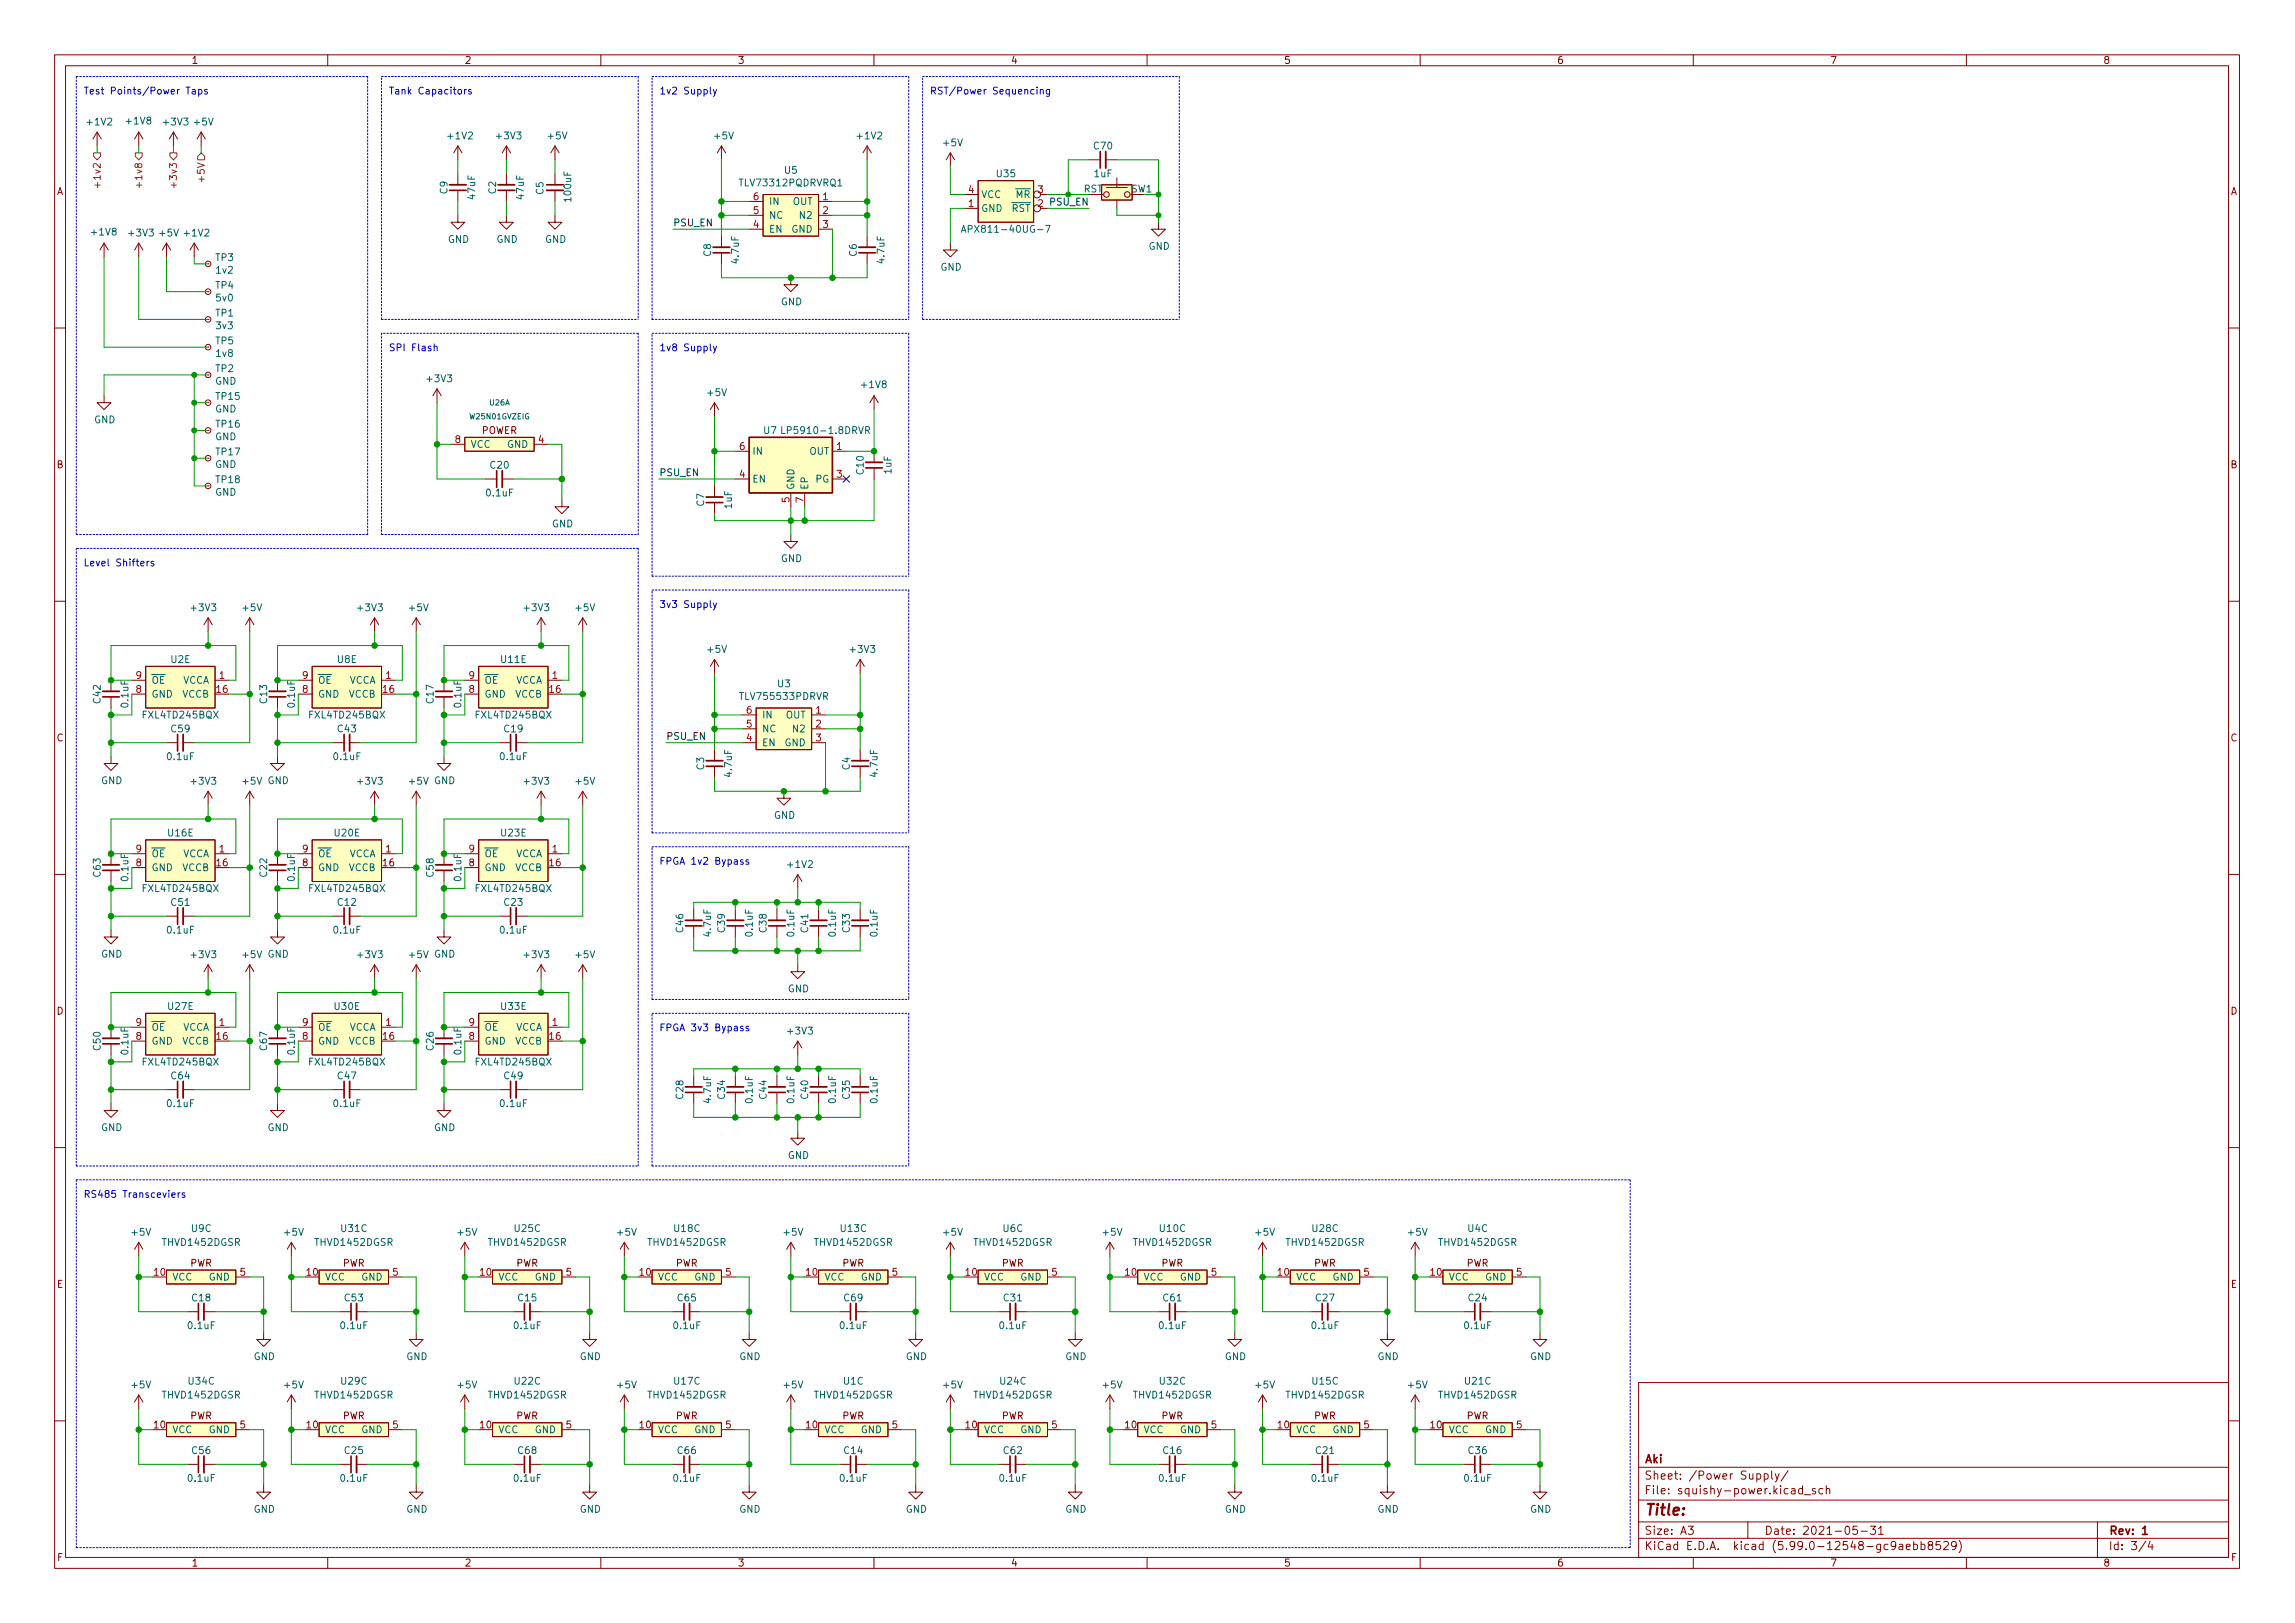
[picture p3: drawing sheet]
<svg xmlns="http://www.w3.org/2000/svg" width="420mm" height="297mm" viewBox="0 0 420 297" stroke-linecap="round" stroke-linejoin="round" font-family="sans-serif">
<defs><g id="words">
<text font-size="2.8" fill="#840000" x="301" y="277.3">Title:</text>
<g font-size="2.1" fill="#840000">
<text x="301" y="267.8">Aki</text>
<text x="301" y="273.5">File: squishy-power.kicad_sch</text>
<text x="301" y="270.8">Sheet: /Power Supply/</text>
<text x="301" y="280.9">Size: A3</text>
<text x="323" y="280.9">Date: 2021-05-31</text>
<text x="386" y="280.9">Rev: 1</text>
<text x="301" y="283.7">KiCad E.D.A. kicad (5.99.0-12548-gc9aebb8529)</text>
<text x="386" y="283.7">Id: 3/4</text>
</g>
<g font-size="1.8" fill="#840000">
<text x="35" y="11.7">1</text>
<text x="85" y="11.7">2</text>
<text x="135" y="11.7">3</text>
<text x="185" y="11.7">4</text>
<text x="235" y="11.7">5</text>
<text x="285" y="11.7">6</text>
<text x="335" y="11.7">7</text>
<text x="385" y="11.7">8</text>
<text x="10.3" y="35.7">A</text>
<text x="408.3" y="35.7">A</text>
<text x="88.1" y="79.4">POWER</text>
<text x="10.3" y="85.7">B</text>
<text x="408.3" y="85.7">B</text>
<text x="10.3" y="135.7">C</text>
<text x="408.3" y="135.7">C</text>
<text x="10.3" y="185.7">D</text>
<text x="408.3" y="185.7">D</text>
<text x="34.8" y="231.8">PWR</text>
<text x="62.7" y="231.8">PWR</text>
<text x="94.5" y="231.8">PWR</text>
<text x="123.7" y="231.8">PWR</text>
<text x="154.1" y="231.8">PWR</text>
<text x="183.4" y="231.8">PWR</text>
<text x="212.6" y="231.8">PWR</text>
<text x="240.5" y="231.8">PWR</text>
<text x="268.4" y="231.8">PWR</text>
<text x="10.4" y="235.7">E</text>
<text x="408.4" y="235.7">E</text>
<text x="34.8" y="259.8">PWR</text>
<text x="62.7" y="259.8">PWR</text>
<text x="94.5" y="259.8">PWR</text>
<text x="123.7" y="259.8">PWR</text>
<text x="154.1" y="259.8">PWR</text>
<text x="183.4" y="259.8">PWR</text>
<text x="212.6" y="259.8">PWR</text>
<text x="240.5" y="259.8">PWR</text>
<text x="268.4" y="259.8">PWR</text>
<text x="10.4" y="285.7">F</text>
<text x="35" y="286.7">1</text>
<text x="85" y="286.7">2</text>
<text x="135" y="286.7">3</text>
<text x="185" y="286.7">4</text>
<text x="235" y="286.7">5</text>
<text x="285" y="286.7">6</text>
<text x="335" y="286.7">7</text>
<text x="385" y="286.7">8</text>
<text x="408.4" y="285.7">F</text>
</g>
<g font-size="1.8" fill="#0000c2">
<text x="15.2" y="17.3">Test Points/Power Taps</text>
<text x="71.1" y="17.3">Tank Capacitors</text>
<text x="120.6" y="17.3">1v2 Supply</text>
<text x="170.2" y="17.3">RST/Power Sequencing</text>
<text x="71.1" y="64.3">SPI Flash</text>
<text x="120.6" y="64.3">1v8 Supply</text>
<text x="15.2" y="103.6">Level Shifters</text>
<text x="120.6" y="111.3">3v3 Supply</text>
<text x="120.6" y="158.2">FPGA 1v2 Bypass</text>
<text x="120.6" y="188.7">FPGA 3v3 Bypass</text>
<text x="15.2" y="219.2">RS485 Transceviers</text>
</g>
<g font-size="1.8" fill="#006464">
<text x="16.1" y="22.9">+1V2</text>
<text x="23.2" y="22.8">+1V8</text>
<text x="30" y="22.9">+3V3</text>
<text x="35.6" y="22.9">+5V</text>
<text x="82.1" y="25.5">+1V2</text>
<text x="91" y="25.5">+3V3</text>
<text x="100.4" y="25.5">+5V</text>
<text x="130.9" y="25.5">+5V</text>
<text x="157" y="25.5">+1V2</text>
<text x="172.8" y="26.8">+5V</text>
<text x="200.3" y="27.3">C70</text>
<text x="81.9" y="35.5" transform="rotate(-90 81.9 35.5)">C9</text>
<text x="90.8" y="35.5" transform="rotate(-90 90.8 35.5)">C2</text>
<text x="99.5" y="35.6" transform="rotate(-90 99.5 35.6)">C5</text>
<text x="135.7" y="34.1">TLV73312PQDRVRQ1</text>
<text x="143.6" y="31.8">U5</text>
<text x="182.5" y="32.4">U35</text>
<text x="198.4" y="35.2">RST</text>
<text x="200.4" y="32.4">1uF</text>
<text x="207.1" y="35.2">SW1</text>
<text x="87" y="36.4" transform="rotate(-90 87 36.4)">47uF</text>
<text x="95.9" y="36.4" transform="rotate(-90 95.9 36.4)">47uF</text>
<text x="104.6" y="36.8" transform="rotate(-90 104.6 36.8)">100uF</text>
<text x="140.7" y="40">NC</text>
<text x="140.7" y="37.5">IN</text>
<text x="145.1" y="37.5">OUT</text>
<text x="146.6" y="40">N2</text>
<text x="179.6" y="38.8">GND~{RST}</text>
<text x="179.6" y="36.2">VCC</text>
<text x="184.6" y="36.2">~{MR}</text>
<text x="16.9" y="43.1">+1V8</text>
<text x="23.7" y="43.3">+3V3</text>
<text x="29.3" y="43.3">+5V</text>
<text x="33.9" y="43.3">+1V2</text>
<text x="39.5" y="47.8">TP3</text>
<text x="82" y="44.4">GND</text>
<text x="90.9" y="44.4">GND</text>
<text x="99.8" y="44.4">GND</text>
<text x="130.2" y="46.9" transform="rotate(-90 130.2 46.9)">C8</text>
<text x="140.7" y="42.6">EN</text>
<text x="144.9" y="42.6">GND</text>
<text x="156.8" y="46.9" transform="rotate(-90 156.8 46.9)">C6</text>
<text x="177.5" y="42.6">APX811-40UG-7</text>
<text x="210.3" y="45.7">GND</text>
<text x="39.5" y="52.8">TP4</text>
<text x="39.6" y="50.1">1v2</text>
<text x="135.3" y="48.1" transform="rotate(-90 135.3 48.1)">4.7uF</text>
<text x="161.9" y="48.1" transform="rotate(-90 161.9 48.1)">4.7uF</text>
<text x="172.2" y="49.5">GND</text>
<text x="39.5" y="57.9">TP1</text>
<text x="39.6" y="55.2">5v0</text>
<text x="142.9" y="55.9">GND</text>
<text x="39.5" y="63">TP5</text>
<text x="39.6" y="65.3">1v8</text>
<text x="39.6" y="60.2">3v3</text>
<text x="39.4" y="70.4">GND</text>
<text x="39.5" y="68.1">TP2</text>
<text x="78.3" y="69.9">+3V3</text>
<text x="157.9" y="71">+1V8</text>
<text x="17.2" y="77.5">GND</text>
<text x="39.4" y="75.5">GND</text>
<text x="39.6" y="73.2">TP15</text>
<text x="129.6" y="72.5">+5V</text>
<text x="39.4" y="80.6">GND</text>
<text x="39.6" y="78.2">TP16</text>
<text x="39.6" y="83.3">TP17</text>
<text x="86.1" y="82">VCC</text>
<text x="92.8" y="82">GND</text>
<text x="137.7" y="83.2">IN</text>
<text x="139.8" y="79.4">U7</text>
<text x="144" y="79.4">LP5910-1.8DRVR</text>
<text x="148.2" y="83.2">OUT</text>
<text x="39.4" y="85.6">GND</text>
<text x="39.6" y="88.4">TP18</text>
<text x="89.8" y="85.8">C20</text>
<text x="137.7" y="88.3">EN</text>
<text x="145.4" y="89.7" transform="rotate(-90 145.4 89.7)">GND</text>
<text x="148" y="89.7" transform="rotate(-90 148 89.7)">EP</text>
<text x="149.3" y="88.3">PG</text>
<text x="158.1" y="86.7" transform="rotate(-90 158.1 86.7)">C10</text>
<text x="163.2" y="86.7" transform="rotate(-90 163.2 86.7)">1uF</text>
<text x="39.4" y="90.7">GND</text>
<text x="89.1" y="90.8">0.1uF</text>
<text x="128.9" y="92.6" transform="rotate(-90 128.9 92.6)">C7</text>
<text x="134" y="93" transform="rotate(-90 134 93)">1uF</text>
<text x="101" y="96.5">GND</text>
<text x="142.9" y="102.9">GND</text>
<text x="35.1" y="111.8">+3V3</text>
<text x="44.5" y="111.8">+5V</text>
<text x="65.6" y="111.8">+3V3</text>
<text x="75" y="111.8">+5V</text>
<text x="96.1" y="111.8">+3V3</text>
<text x="105.5" y="111.8">+5V</text>
<text x="129.6" y="119.5">+5V</text>
<text x="155.8" y="119.5">+3V3</text>
<text x="27.7" y="125.1">~{OE} VCCA</text>
<text x="31.3" y="121.3">U2E</text>
<text x="58.2" y="125.1">~{OE} VCCA</text>
<text x="61.8" y="121.3">U8E</text>
<text x="88.6" y="125.1">~{OE} VCCA</text>
<text x="91.8" y="121.3">U11E</text>
<text x="142.4" y="125.8">U3</text>
<text x="18.4" y="128.7" transform="rotate(-90 18.4 128.7)">C42</text>
<text x="23.5" y="129.3" transform="rotate(-90 23.5 129.3)">0.1uF</text>
<text x="26.3" y="131.5">FXL4TD245BQX</text>
<text x="27.7" y="127.7">GND</text>
<text x="33.3" y="127.7">VCCB</text>
<text x="48.9" y="128.7" transform="rotate(-90 48.9 128.7)">C13</text>
<text x="54" y="129.3" transform="rotate(-90 54 129.3)">0.1uF</text>
<text x="56.8" y="131.5">FXL4TD245BQX</text>
<text x="58.2" y="127.7">GND</text>
<text x="63.8" y="127.7">VCCB</text>
<text x="79.4" y="128.7" transform="rotate(-90 79.4 128.7)">C17</text>
<text x="84.5" y="129.3" transform="rotate(-90 84.5 129.3)">0.1uF</text>
<text x="87.2" y="131.5">FXL4TD245BQX</text>
<text x="88.6" y="127.7">GND</text>
<text x="94.3" y="127.7">VCCB</text>
<text x="135.8" y="128.1">TLV755533PDRVR</text>
<text x="139.4" y="131.5">IN</text>
<text x="143.8" y="131.5">OUT</text>
<text x="31.4" y="134">C59</text>
<text x="61.9" y="134">C43</text>
<text x="92.4" y="134">C19</text>
<text x="139.4" y="136.6">EN</text>
<text x="139.4" y="134">NC</text>
<text x="143.6" y="136.6">GND</text>
<text x="145.3" y="134">N2</text>
<text x="18.5" y="143.5">GND</text>
<text x="30.7" y="139.1">0.1uF</text>
<text x="35.1" y="143.6">+3V3</text>
<text x="44.5" y="143.6">+5V</text>
<text x="49" y="143.5">GND</text>
<text x="61.2" y="139.1">0.1uF</text>
<text x="65.6" y="143.6">+3V3</text>
<text x="75" y="143.6">+5V</text>
<text x="79.4" y="143.5">GND</text>
<text x="91.7" y="139.1">0.1uF</text>
<text x="96.1" y="143.6">+3V3</text>
<text x="105.5" y="143.6">+5V</text>
<text x="128.9" y="140.9" transform="rotate(-90 128.9 140.9)">C3</text>
<text x="134" y="142" transform="rotate(-90 134 142)">4.7uF</text>
<text x="155.6" y="140.9" transform="rotate(-90 155.6 140.9)">C4</text>
<text x="160.7" y="142" transform="rotate(-90 160.7 142)">4.7uF</text>
<text x="141.7" y="149.8">GND</text>
<text x="30.8" y="153.1">U16E</text>
<text x="61.3" y="153.1">U20E</text>
<text x="91.8" y="153.1">U23E</text>
<text x="18.4" y="160.4" transform="rotate(-90 18.4 160.4)">C63</text>
<text x="23.5" y="161.1" transform="rotate(-90 23.5 161.1)">0.1uF</text>
<text x="27.7" y="159.4">GND</text>
<text x="27.7" y="156.9">~{OE} VCCA</text>
<text x="33.3" y="159.4">VCCB</text>
<text x="48.9" y="160.4" transform="rotate(-90 48.9 160.4)">C22</text>
<text x="54" y="161.1" transform="rotate(-90 54 161.1)">0.1uF</text>
<text x="58.2" y="159.4">GND</text>
<text x="58.2" y="156.9">~{OE} VCCA</text>
<text x="63.8" y="159.4">VCCB</text>
<text x="79.4" y="160.4" transform="rotate(-90 79.4 160.4)">C58</text>
<text x="84.5" y="161.1" transform="rotate(-90 84.5 161.1)">0.1uF</text>
<text x="88.6" y="159.4">GND</text>
<text x="88.6" y="156.9">~{OE} VCCA</text>
<text x="94.3" y="159.4">VCCB</text>
<text x="144.3" y="158.8">+1V2</text>
<text x="26.3" y="163.2">FXL4TD245BQX</text>
<text x="31.4" y="165.8">C51</text>
<text x="56.8" y="163.2">FXL4TD245BQX</text>
<text x="61.9" y="165.8">C12</text>
<text x="87.2" y="163.2">FXL4TD245BQX</text>
<text x="92.4" y="165.8">C23</text>
<text x="30.7" y="170.9">0.1uF</text>
<text x="61.2" y="170.9">0.1uF</text>
<text x="91.7" y="170.9">0.1uF</text>
<text x="125.1" y="170.6" transform="rotate(-90 125.1 170.6)">C46</text>
<text x="130.2" y="171.3" transform="rotate(-90 130.2 171.3)">4.7uF</text>
<text x="132.7" y="170.6" transform="rotate(-90 132.7 170.6)">C39</text>
<text x="137.8" y="171.3" transform="rotate(-90 137.8 171.3)">0.1uF</text>
<text x="140.3" y="170.6" transform="rotate(-90 140.3 170.6)">C38</text>
<text x="145.4" y="171.3" transform="rotate(-90 145.4 171.3)">0.1uF</text>
<text x="148" y="170.6" transform="rotate(-90 148 170.6)">C41</text>
<text x="153" y="171.3" transform="rotate(-90 153 171.3)">0.1uF</text>
<text x="155.6" y="170.6" transform="rotate(-90 155.6 170.6)">C33</text>
<text x="160.7" y="171.3" transform="rotate(-90 160.7 171.3)">0.1uF</text>
<text x="18.5" y="175.2">GND</text>
<text x="35.1" y="175.3">+3V3</text>
<text x="44.5" y="175.3">+5V</text>
<text x="49" y="175.2">GND</text>
<text x="65.6" y="175.3">+3V3</text>
<text x="75" y="175.3">+5V</text>
<text x="79.4" y="175.2">GND</text>
<text x="96.1" y="175.3">+3V3</text>
<text x="105.5" y="175.3">+5V</text>
<text x="30.8" y="184.8">U27E</text>
<text x="61.3" y="184.8">U30E</text>
<text x="91.8" y="184.8">U33E</text>
<text x="144.2" y="181.6">GND</text>
<text x="27.7" y="191.2">GND</text>
<text x="27.7" y="188.6">~{OE} VCCA</text>
<text x="33.3" y="191.2">VCCB</text>
<text x="58.2" y="191.2">GND</text>
<text x="58.2" y="188.6">~{OE} VCCA</text>
<text x="63.8" y="191.2">VCCB</text>
<text x="88.6" y="191.2">GND</text>
<text x="88.6" y="188.6">~{OE} VCCA</text>
<text x="94.3" y="191.2">VCCB</text>
<text x="144.3" y="189.3">+3V3</text>
<text x="18.4" y="192.2" transform="rotate(-90 18.4 192.2)">C50</text>
<text x="23.5" y="192.8" transform="rotate(-90 23.5 192.8)">0.1uF</text>
<text x="26.3" y="195">FXL4TD245BQX</text>
<text x="31.4" y="197.5">C64</text>
<text x="48.9" y="192.2" transform="rotate(-90 48.9 192.2)">C67</text>
<text x="54" y="192.8" transform="rotate(-90 54 192.8)">0.1uF</text>
<text x="56.8" y="195">FXL4TD245BQX</text>
<text x="61.9" y="197.5">C47</text>
<text x="79.4" y="192.2" transform="rotate(-90 79.4 192.2)">C26</text>
<text x="84.5" y="192.8" transform="rotate(-90 84.5 192.8)">0.1uF</text>
<text x="87.2" y="195">FXL4TD245BQX</text>
<text x="92.4" y="197.5">C49</text>
<text x="30.7" y="202.6">0.1uF</text>
<text x="61.2" y="202.6">0.1uF</text>
<text x="91.7" y="202.6">0.1uF</text>
<text x="125.1" y="201" transform="rotate(-90 125.1 201)">C28</text>
<text x="130.2" y="201.7" transform="rotate(-90 130.2 201.7)">4.7uF</text>
<text x="132.7" y="201" transform="rotate(-90 132.7 201)">C34</text>
<text x="137.8" y="201.7" transform="rotate(-90 137.8 201.7)">0.1uF</text>
<text x="140.3" y="201" transform="rotate(-90 140.3 201)">C44</text>
<text x="145.4" y="201.7" transform="rotate(-90 145.4 201.7)">0.1uF</text>
<text x="148" y="201" transform="rotate(-90 148 201)">C40</text>
<text x="153" y="201.7" transform="rotate(-90 153 201.7)">0.1uF</text>
<text x="155.6" y="201" transform="rotate(-90 155.6 201)">C35</text>
<text x="160.7" y="201.7" transform="rotate(-90 160.7 201.7)">0.1uF</text>
<text x="18.5" y="207">GND</text>
<text x="49" y="207">GND</text>
<text x="79.4" y="207">GND</text>
<text x="144.2" y="212.1">GND</text>
<text x="24.2" y="226.1">+5V</text>
<text x="35.1" y="225.5">U9C</text>
<text x="52.1" y="226.1">+5V</text>
<text x="62.5" y="225.5">U31C</text>
<text x="83.9" y="226.1">+5V</text>
<text x="94.3" y="225.5">U25C</text>
<text x="113.1" y="226.1">+5V</text>
<text x="123.5" y="225.5">U18C</text>
<text x="143.6" y="226.1">+5V</text>
<text x="153.9" y="225.5">U13C</text>
<text x="172.8" y="226.1">+5V</text>
<text x="183.7" y="225.5">U6C</text>
<text x="202" y="226.1">+5V</text>
<text x="212.4" y="225.5">U10C</text>
<text x="229.9" y="226.1">+5V</text>
<text x="240.3" y="225.5">U28C</text>
<text x="257.9" y="226.1">+5V</text>
<text x="268.7" y="225.5">U4C</text>
<text x="29.9" y="228">THVD1452DGSR</text>
<text x="57.8" y="228">THVD1452DGSR</text>
<text x="89.6" y="228">THVD1452DGSR</text>
<text x="118.8" y="228">THVD1452DGSR</text>
<text x="149.3" y="228">THVD1452DGSR</text>
<text x="178.5" y="228">THVD1452DGSR</text>
<text x="207.7" y="228">THVD1452DGSR</text>
<text x="235.6" y="228">THVD1452DGSR</text>
<text x="263.6" y="228">THVD1452DGSR</text>
<text x="31.5" y="234.4">VCC</text>
<text x="35.2" y="238.2">C18</text>
<text x="38.2" y="234.4">GND</text>
<text x="59.4" y="234.4">VCC</text>
<text x="63.1" y="238.2">C53</text>
<text x="66.2" y="234.4">GND</text>
<text x="91.2" y="234.4">VCC</text>
<text x="94.9" y="238.2">C15</text>
<text x="97.9" y="234.4">GND</text>
<text x="120.4" y="234.4">VCC</text>
<text x="124.1" y="238.2">C65</text>
<text x="127.1" y="234.4">GND</text>
<text x="150.9" y="234.4">VCC</text>
<text x="154.6" y="238.2">C69</text>
<text x="157.6" y="234.4">GND</text>
<text x="180.1" y="234.4">VCC</text>
<text x="183.8" y="238.2">C31</text>
<text x="186.8" y="234.4">GND</text>
<text x="209.3" y="234.4">VCC</text>
<text x="213" y="238.2">C61</text>
<text x="216" y="234.4">GND</text>
<text x="237.2" y="234.4">VCC</text>
<text x="240.9" y="238.2">C27</text>
<text x="244" y="234.4">GND</text>
<text x="265.2" y="234.4">VCC</text>
<text x="268.9" y="238.2">C24</text>
<text x="271.9" y="234.4">GND</text>
<text x="34.5" y="243.2">0.1uF</text>
<text x="62.5" y="243.2">0.1uF</text>
<text x="94.2" y="243.2">0.1uF</text>
<text x="123.4" y="243.2">0.1uF</text>
<text x="153.9" y="243.2">0.1uF</text>
<text x="183.1" y="243.2">0.1uF</text>
<text x="212.3" y="243.2">0.1uF</text>
<text x="240.3" y="243.2">0.1uF</text>
<text x="268.2" y="243.2">0.1uF</text>
<text x="46.4" y="248.9">GND</text>
<text x="74.4" y="248.9">GND</text>
<text x="106.1" y="248.9">GND</text>
<text x="135.3" y="248.9">GND</text>
<text x="165.8" y="248.9">GND</text>
<text x="195" y="248.9">GND</text>
<text x="224.2" y="248.9">GND</text>
<text x="252.2" y="248.9">GND</text>
<text x="280.1" y="248.9">GND</text>
<text x="24.2" y="254.1">+5V</text>
<text x="29.9" y="255.9">THVD1452DGSR</text>
<text x="34.6" y="253.4">U34C</text>
<text x="52.1" y="254.1">+5V</text>
<text x="57.8" y="255.9">THVD1452DGSR</text>
<text x="62.5" y="253.4">U29C</text>
<text x="83.9" y="254.1">+5V</text>
<text x="89.6" y="255.9">THVD1452DGSR</text>
<text x="94.3" y="253.4">U22C</text>
<text x="113.1" y="254.1">+5V</text>
<text x="118.8" y="255.9">THVD1452DGSR</text>
<text x="123.5" y="253.4">U17C</text>
<text x="143.6" y="254.1">+5V</text>
<text x="149.3" y="255.9">THVD1452DGSR</text>
<text x="154.4" y="253.4">U1C</text>
<text x="172.8" y="254.1">+5V</text>
<text x="178.5" y="255.9">THVD1452DGSR</text>
<text x="183.2" y="253.4">U24C</text>
<text x="202" y="254.1">+5V</text>
<text x="207.7" y="255.9">THVD1452DGSR</text>
<text x="212.4" y="253.4">U32C</text>
<text x="229.9" y="254.1">+5V</text>
<text x="235.6" y="255.9">THVD1452DGSR</text>
<text x="240.3" y="253.4">U15C</text>
<text x="257.9" y="254.1">+5V</text>
<text x="263.6" y="255.9">THVD1452DGSR</text>
<text x="268.2" y="253.4">U21C</text>
<text x="31.5" y="262.3">VCC</text>
<text x="38.2" y="262.3">GND</text>
<text x="59.4" y="262.3">VCC</text>
<text x="66.2" y="262.3">GND</text>
<text x="91.2" y="262.3">VCC</text>
<text x="97.9" y="262.3">GND</text>
<text x="120.4" y="262.3">VCC</text>
<text x="127.1" y="262.3">GND</text>
<text x="150.9" y="262.3">VCC</text>
<text x="157.6" y="262.3">GND</text>
<text x="180.1" y="262.3">VCC</text>
<text x="186.8" y="262.3">GND</text>
<text x="209.3" y="262.3">VCC</text>
<text x="216" y="262.3">GND</text>
<text x="237.2" y="262.3">VCC</text>
<text x="244" y="262.3">GND</text>
<text x="265.2" y="262.3">VCC</text>
<text x="271.9" y="262.3">GND</text>
<text x="35.2" y="266.1">C56</text>
<text x="63.1" y="266.1">C25</text>
<text x="94.9" y="266.1">C68</text>
<text x="124.1" y="266.1">C66</text>
<text x="154.6" y="266.1">C14</text>
<text x="183.8" y="266.1">C62</text>
<text x="213" y="266.1">C16</text>
<text x="240.9" y="266.1">C21</text>
<text x="268.9" y="266.1">C36</text>
<text x="34.5" y="271.2">0.1uF</text>
<text x="62.5" y="271.2">0.1uF</text>
<text x="94.2" y="271.2">0.1uF</text>
<text x="123.4" y="271.2">0.1uF</text>
<text x="153.9" y="271.2">0.1uF</text>
<text x="183.1" y="271.2">0.1uF</text>
<text x="212.3" y="271.2">0.1uF</text>
<text x="240.3" y="271.2">0.1uF</text>
<text x="268.2" y="271.2">0.1uF</text>
<text x="46.4" y="276.8">GND</text>
<text x="74.4" y="276.8">GND</text>
<text x="106.1" y="276.8">GND</text>
<text x="135.3" y="276.8">GND</text>
<text x="165.8" y="276.8">GND</text>
<text x="195" y="276.8">GND</text>
<text x="224.2" y="276.8">GND</text>
<text x="252.2" y="276.8">GND</text>
<text x="280.1" y="276.8">GND</text>
</g>
<g font-size="1.8" fill="#725600">
<text x="18.4" y="33.6" transform="rotate(-90 18.4 33.6)">+1v2</text>
<text x="26" y="33.6" transform="rotate(-90 26 33.6)">+1v8</text>
<text x="32.4" y="33.6" transform="rotate(-90 32.4 33.6)">+3v3</text>
<text x="37.5" y="32.8" transform="rotate(-90 37.5 32.8)">+5V</text>
</g>
<g font-size="1.8" fill="#a90000">
<text x="177.3" y="35.3">4</text>
<text x="190" y="35.3">3</text>
<text x="137.9" y="41.7">4</text>
<text x="137.9" y="39.2">5</text>
<text x="137.9" y="36.6">6</text>
<text x="150.6" y="36.6">1</text>
<text x="150.6" y="39.2">2</text>
<text x="150.6" y="41.7">3</text>
<text x="177.3" y="37.9">1</text>
<text x="190" y="37.9">2</text>
<text x="83.3" y="81.1">8</text>
<text x="98.6" y="81.1">4</text>
<text x="135.4" y="82.3">6</text>
<text x="153.2" y="82.3">1</text>
<text x="135.4" y="87.4">4</text>
<text x="153.2" y="87.4">3</text>
<text x="144.5" y="92" transform="rotate(-90 144.5 92)">5</text>
<text x="147.1" y="92" transform="rotate(-90 147.1 92)">7</text>
<text x="24.9" y="124.2">9</text>
<text x="40.1" y="124.2">1</text>
<text x="55.4" y="124.2">9</text>
<text x="70.6" y="124.2">1</text>
<text x="85.9" y="124.2">9</text>
<text x="101.1" y="124.2">1</text>
<text x="24.9" y="126.8">8</text>
<text x="39.7" y="126.8">16</text>
<text x="55.4" y="126.8">8</text>
<text x="70.1" y="126.8">16</text>
<text x="85.9" y="126.8">8</text>
<text x="100.6" y="126.8">16</text>
<text x="136.7" y="130.6">6</text>
<text x="149.4" y="130.6">1</text>
<text x="136.7" y="135.7">4</text>
<text x="136.7" y="133.1">5</text>
<text x="149.4" y="133.1">2</text>
<text x="149.4" y="135.7">3</text>
<text x="24.9" y="156">9</text>
<text x="40.1" y="156">1</text>
<text x="55.4" y="156">9</text>
<text x="70.6" y="156">1</text>
<text x="85.9" y="156">9</text>
<text x="101.1" y="156">1</text>
<text x="24.9" y="158.5">8</text>
<text x="39.7" y="158.5">16</text>
<text x="55.4" y="158.5">8</text>
<text x="70.1" y="158.5">16</text>
<text x="85.9" y="158.5">8</text>
<text x="100.6" y="158.5">16</text>
<text x="24.9" y="190.3">8</text>
<text x="24.9" y="187.7">9</text>
<text x="39.7" y="190.3">16</text>
<text x="40.1" y="187.7">1</text>
<text x="55.4" y="190.3">8</text>
<text x="55.4" y="187.7">9</text>
<text x="70.1" y="190.3">16</text>
<text x="70.6" y="187.7">1</text>
<text x="85.9" y="190.3">8</text>
<text x="85.9" y="187.7">9</text>
<text x="100.6" y="190.3">16</text>
<text x="101.1" y="187.7">1</text>
<text x="28.2" y="233.5">10</text>
<text x="44" y="233.5">5</text>
<text x="56.2" y="233.5">10</text>
<text x="71.9" y="233.5">5</text>
<text x="87.9" y="233.5">10</text>
<text x="103.6" y="233.5">5</text>
<text x="117.1" y="233.5">10</text>
<text x="132.9" y="233.5">5</text>
<text x="147.6" y="233.5">10</text>
<text x="163.3" y="233.5">5</text>
<text x="176.8" y="233.5">10</text>
<text x="192.5" y="233.5">5</text>
<text x="206" y="233.5">10</text>
<text x="221.8" y="233.5">5</text>
<text x="234" y="233.5">10</text>
<text x="249.7" y="233.5">5</text>
<text x="261.9" y="233.5">10</text>
<text x="277.6" y="233.5">5</text>
<text x="28.2" y="261.4">10</text>
<text x="44" y="261.4">5</text>
<text x="56.2" y="261.4">10</text>
<text x="71.9" y="261.4">5</text>
<text x="87.9" y="261.4">10</text>
<text x="103.6" y="261.4">5</text>
<text x="117.1" y="261.4">10</text>
<text x="132.9" y="261.4">5</text>
<text x="147.6" y="261.4">10</text>
<text x="163.3" y="261.4">5</text>
<text x="176.8" y="261.4">10</text>
<text x="192.5" y="261.4">5</text>
<text x="206" y="261.4">10</text>
<text x="221.8" y="261.4">5</text>
<text x="234" y="261.4">10</text>
<text x="249.7" y="261.4">5</text>
<text x="261.9" y="261.4">10</text>
<text x="277.6" y="261.4">5</text>
</g>
<g font-size="1.8" fill="#0f0f0f">
<text x="123.2" y="41.4">PSU_EN</text>
<text x="192.3" y="37.6">PSU_EN</text>
<text x="120.6" y="87.1">PSU_EN</text>
<text x="121.9" y="135.4">PSU_EN</text>
</g>
<g font-size="1.4" fill="#006464">
<text x="86.1" y="76.7">W25N01GVZEIG</text>
<text x="89.7" y="74.2">U26A</text>
</g>
</g></defs>
<g fill="none" stroke="#840000" stroke-width=".18">
<path d="M10 10h400v277h-400zM12 12h396v273h-396zM60 10v2M110 10v2M160 10v2M210 10v2M260 10v2M310 10v2M360 10v2M17.8 24.2l-.8 1.2M17.8 24.2v2.5M17.8 24.2l.7 1.2"/>
<path d="M25.4 24.2v2.5M25.4 24.2l-.8 1.2M25.4 24.2l.8 1.2M31.7 24.2l-.7 1.2M31.7 24.2v2.5M31.7 24.2l.8 1.2M36.8 24.2l-.7 1.2M36.8 24.2v2.5M36.8 24.2l.8 1.2M83.8 39.4v1.3h1.3l-1.3 1.2-1.3-1.2h1.3M83.8 26.7v2.5M83.8 31.8v2"/>
<path d="M83.8 34.8v2.1M83.8 26.7l-.7 1.3M83.8 26.7l.8 1.3M92.7 39.4v1.3h1.3l-1.3 1.2-1.3-1.2h1.3M92.7 26.7l-.8 1.3M92.7 26.7v2.5M92.7 31.8v2M92.7 34.8v2.1M92.7 26.7l.8 1.3M101.6 39.4v1.3h1.3l-1.3 1.2-1.3-1.2h1.3M101.6 26.7v2.5M101.6 31.8v2"/>
<path d="M101.6 34.8v2.1M101.6 26.7l-.8 1.3M101.6 26.7l.8 1.3M132.1 26.7l-.8 1.3M132.1 26.7v2.5M132.1 26.7l.7 1.3M137.2 36.9h2.5M137.2 39.4h2.5M139.7 35.6h10.2v7.6h-10.2zM149.9 36.9h2.5M149.9 39.4h2.5M158.7 26.7v2.5"/>
<path d="M158.7 26.7l-.7 1.3M158.7 26.7l.8 1.3M174 28v2.5M174 28l-.8 1.2M174 28l.8 1.2M176.5 38.1h2.6M176.5 35.6h2.6M179.1 33.1h10.1v7.6h-10.1zM190.5 38.1h1.3M190.5 35.6h1.3M199.4 29.2h2M201.7 33.8h5.6v2.8h-5.6z"/>
<path d="M202.4 29.2h2.1M202.6 34.3h3.8M204.5 32.5v1.8M204.5 36.6v1.5M19 44.5l-.7 1.3M19 44.5v2.5M19 44.5l.8 1.3M25.4 44.5l-.8 1.3M25.4 44.5v2.5M25.4 44.5l.8 1.3M30.5 44.5l-.8 1.3M30.5 44.5v2.5"/>
<path d="M30.5 44.5l.7 1.3M35.6 44.5l-.8 1.3M35.6 44.5v2.5M35.6 44.5l.7 1.3M38.1 53.4h.1M38.1 58.5h.1M38.1 48.3h.1M132.1 43.2v2M132.1 46.3v2M137.2 41.9h2.5M144.8 50.8v1.3h1.2l-1.2 1.3-1.3-1.3h1.3M149.9 41.9h2.5"/>
<path d="M158.7 43.2v2M158.7 46.3v2M174 44.5v1.3h1.3l-1.3 1.2-1.3-1.2h1.3M212.1 40.7v1.2h1.3l-1.3 1.3-1.3-1.3h1.3M10 60h2M19 72.4v1.3h1.3l-1.3 1.3-1.2-1.3h1.2M38.1 63.5h.1M38.1 78.8h.1M38.1 73.7h.1M38.1 68.6h.1M80 71.2l-.8 1.2M80 71.2v2.5"/>
<path d="M80 71.2l.8 1.2M130.8 73.7v2.5M130.8 73.7l-.8 1.3M130.8 73.7l.8 1.3M160 72.4v2.6M160 72.4l-.7 1.3M160 72.4l.8 1.3M408 60h2M38.1 88.9h.1M38.1 83.9h.1M82.5 81.3h2.6M85.1 80h12.7v2.6h-12.7z"/>
<path d="M88.9 87.7h2M91.9 87.7h2.1M97.8 81.3h2.5M102.9 91.5v1.2h1.2l-1.2 1.3-1.3-1.3h1.3M130.8 88.9v2.1M130.8 92v2M134.6 87.7h2.6M134.6 82.6h2.6M144.8 97.8v1.3h1.2l-1.2 1.3-1.3-1.3h1.3M144.8 90.2v2.5M147.3 90.2v2.5M152.4 87.7h2.5"/>
<path d="M152.4 82.6h2.5M160 82.6v2M160 85.6v2.1M10 110h2M38.1 113.1v2.5M38.1 113.1l-.8 1.2M38.1 113.1l.8 1.2M45.7 113.1v2.5M45.7 113.1l-.7 1.2M45.7 113.1l.8 1.2M68.6 113.1v2.5M68.6 113.1l-.8 1.2"/>
<path d="M68.6 113.1l.7 1.2M76.2 113.1v2.5M76.2 113.1l-.8 1.2M76.2 113.1l.8 1.2M99.1 113.1l-.8 1.2M99.1 113.1v2.5M99.1 113.1l.7 1.2M106.7 113.1l-.8 1.2M106.7 113.1v2.5M106.7 113.1l.7 1.2M408 110h2M20.3 138.5v1.2h1.3l-1.3 1.3-1.3-1.3h1.3"/>
<path d="M20.3 124.5v2M20.3 127.5v2.1M24.1 124.5h2.6M24.1 127h2.6M26.7 122h12.7v7.6h-12.7zM30.5 135.9h2M33.5 135.9h2.1M39.4 124.5h2.5M50.8 138.5v1.2h1.3l-1.3 1.3-1.3-1.3h1.3M50.8 124.5v2M50.8 127.5v2.1M54.6 124.5h2.5"/>
<path d="M54.6 127h2.5M57.1 122h12.7v7.6h-12.7zM61 135.9h2M64 135.9h2M69.8 124.5h2.6M81.3 138.5v1.2h1.2l-1.2 1.3-1.3-1.3h1.3M81.3 124.5v2M81.3 127.5v2.1M85.1 124.5h2.5M85.1 127h2.5M87.6 122h12.7v7.6h-12.7zM91.4 135.9h2.1"/>
<path d="M94.5 135.9h2M100.3 124.5h2.6M130.8 120.7v2.5M130.8 137.2v2M130.8 120.7l-.8 1.3M130.8 120.7l.8 1.3M135.9 135.9h2.5M135.9 130.8h2.5M135.9 133.4h2.5M138.4 129.6h10.2v7.6h-10.2zM148.6 135.9h2.5M148.6 130.8h2.5"/>
<path d="M148.6 133.4h2.5M157.5 120.7v2.5M157.5 137.2v2M157.5 120.7l-.8 1.3M157.5 120.7l.7 1.3M20.3 156.2v2.1M20.3 159.3v2M24.1 156.2h2.6M24.1 158.8h2.6M26.7 153.7h12.7v7.6h-12.7zM38.1 144.8l-.8 1.3M38.1 144.8v2.6"/>
<path d="M38.1 144.8l.8 1.3M39.4 156.2h2.5M45.7 144.8l-.7 1.3M45.7 144.8v2.6M45.7 144.8l.8 1.3M50.8 156.2v2.1M50.8 159.3v2M54.6 156.2h2.5M54.6 158.8h2.5M57.1 153.7h12.7v7.6h-12.7zM68.6 144.8l-.8 1.3M68.6 144.8v2.6"/>
<path d="M68.6 144.8l.7 1.3M69.8 156.2h2.6M76.2 144.8l-.8 1.3M76.2 144.8v2.6M76.2 144.8l.8 1.3M81.3 156.2v2.1M81.3 159.3v2M85.1 156.2h2.5M85.1 158.8h2.5M87.6 153.7h12.7v7.6h-12.7zM99.1 144.8v2.6M99.1 144.8l-.8 1.3"/>
<path d="M99.1 144.8l.7 1.3M100.3 156.2h2.6M106.7 144.8v2.6M106.7 144.8l-.8 1.3M106.7 144.8l.7 1.3M130.8 140.2v2.1M143.5 144.8v1.3h1.3l-1.3 1.3-1.3-1.3h1.3M157.5 140.2v2.1M10 160h2M20.3 170.2v1.3h1.3l-1.3 1.3-1.3-1.3h1.3M30.5 167.7h2M33.5 167.7h2.1"/>
<path d="M38.1 176.6v2.5M38.1 176.6l-.8 1.2M38.1 176.6l.8 1.2M45.7 176.6v2.5M45.7 176.6l-.7 1.2M45.7 176.6l.8 1.2M50.8 170.2v1.3h1.3l-1.3 1.3-1.3-1.3h1.3M61 167.7h2M64 167.7h2M68.6 176.6v2.5M68.6 176.6l-.8 1.2M68.6 176.6l.7 1.2"/>
<path d="M76.2 176.6v2.5M76.2 176.6l-.8 1.2M76.2 176.6l.8 1.2M81.3 170.2v1.3h1.2l-1.2 1.3-1.3-1.3h1.3M91.4 167.7h2.1M94.5 167.7h2M99.1 176.6v2.5M99.1 176.6l-.8 1.2M99.1 176.6l.7 1.2M106.7 176.6v2.5M106.7 176.6l-.8 1.2M106.7 176.6l.7 1.2"/>
<path d="M127 166.4v2M127 169.5v2M134.6 166.4v2M134.6 169.5v2M142.2 166.4v2M142.2 169.5v2M146 176.6v1.2h1.3l-1.3 1.3-1.2-1.3h1.2M146 160.1l-.7 1.2M146 160.1v2.5M146 160.1l.8 1.2M149.9 166.4v2M149.9 169.5v2"/>
<path d="M157.5 166.4v2M157.5 169.5v2M408 160h2M20.3 188v2M20.3 191v2.1M24.1 188h2.6M24.1 190.5h2.6M26.7 185.5h12.7v7.6h-12.7zM30.5 199.4h2M33.5 199.4h2.1M39.4 188h2.5M50.8 188v2"/>
<path d="M50.8 191v2.1M54.6 188h2.5M54.6 190.5h2.5M57.1 185.5h12.7v7.6h-12.7zM61 199.4h2M64 199.4h2M69.8 188h2.6M81.3 188v2M81.3 191v2.1M85.1 188h2.5M85.1 190.5h2.5M87.6 185.5h12.7v7.6h-12.7z"/>
<path d="M91.4 199.4h2.1M94.5 199.4h2M100.3 188h2.6M127 196.9v2M127 199.9v2.1M134.6 196.9v2M134.6 199.9v2.1M142.2 196.9v2M142.2 199.9v2.1M146 190.5v2.6M146 190.5l-.7 1.3M146 190.5l.8 1.3"/>
<path d="M149.9 196.9v2M149.9 199.9v2.1M157.5 196.9v2M157.5 199.9v2.1M10 210h2M20.3 202v1.2h1.3l-1.3 1.3-1.3-1.3h1.3M50.8 202v1.2h1.3l-1.3 1.3-1.3-1.3h1.3M81.3 202v1.2h1.2l-1.2 1.3-1.3-1.3h1.3M146 207v1.3h1.3l-1.3 1.3-1.2-1.3h1.2M408 210h2M25.4 227.4v2.5M25.4 227.4l-.8 1.2"/>
<path d="M25.4 227.4l.8 1.2M30.5 232.4h12.7v2.6h-12.7zM43.2 233.7h2.5M53.3 227.4l-.7 1.2M53.3 227.4v2.5M53.3 227.4l.8 1.2M58.4 232.4h12.7v2.6h-12.7zM71.1 233.7h2.6M85.1 227.4v2.5M85.1 227.4l-.8 1.2M85.1 227.4l.8 1.2M90.2 232.4h12.7v2.6h-12.7z"/>
<path d="M102.9 233.7h2.5M114.3 227.4v2.5M114.3 227.4l-.8 1.2M114.3 227.4l.8 1.2M119.4 232.4h12.7v2.6h-12.7zM132.1 233.7h2.5M144.8 227.4v2.5M144.8 227.4l-.8 1.2M144.8 227.4l.7 1.2M149.9 232.4h12.7v2.6h-12.7zM162.6 233.7h2.5M174 227.4l-.8 1.2"/>
<path d="M174 227.4v2.5M174 227.4l.8 1.2M179.1 232.4h12.7v2.6h-12.7zM191.8 233.7h2.5M203.2 227.4l-.8 1.2M203.2 227.4v2.5M203.2 227.4l.8 1.2M208.3 232.4h12.7v2.6h-12.7zM221 233.7h2.5M231.1 227.4l-.7 1.2M231.1 227.4v2.5M231.1 227.4l.8 1.2"/>
<path d="M236.2 232.4h12.7v2.6h-12.7zM248.9 233.7h2.6M259.1 227.4v2.5M259.1 227.4l-.8 1.2M259.1 227.4l.7 1.2M264.2 232.4h12.7v2.6h-12.7zM276.9 233.7h2.5M25.4 255.3v2.5M25.4 255.3l-.8 1.3M25.4 255.3l.8 1.3M34.3 240.1h2M37.3 240.1h2.1"/>
<path d="M48.3 243.9v1.2h1.2l-1.2 1.3-1.3-1.3h1.3M53.3 255.3v2.5M53.3 255.3l-.7 1.3M53.3 255.3l.8 1.3M62.2 240.1h2.1M65.3 240.1h2M76.2 243.9v1.2h1.3l-1.3 1.3-1.3-1.3h1.3M85.1 255.3l-.8 1.3M85.1 255.3v2.5M85.1 255.3l.8 1.3M94 240.1h2M97 240.1h2.1"/>
<path d="M107.9 243.9v1.2h1.3l-1.3 1.3-1.2-1.3h1.2M114.3 255.3l-.8 1.3M114.3 255.3v2.5M114.3 255.3l.8 1.3M123.2 240.1h2M126.2 240.1h2.1M137.2 243.9v1.2h1.2l-1.2 1.3-1.3-1.3h1.3M144.8 255.3v2.5M144.8 255.3l-.8 1.3M144.8 255.3l.7 1.3M153.7 240.1h2M156.7 240.1h2"/>
<path d="M167.6 243.9v1.2h1.3l-1.3 1.3-1.2-1.3h1.2M174 255.3v2.5M174 255.3l-.8 1.3M174 255.3l.8 1.3M182.9 240.1h2M185.9 240.1h2.1M196.8 243.9v1.2h1.3l-1.3 1.3-1.2-1.3h1.2M203.2 255.3v2.5M203.2 255.3l-.8 1.3M203.2 255.3l.8 1.3M212.1 240.1h2M215.1 240.1h2.1"/>
<path d="M226.1 243.9v1.2h1.2l-1.2 1.3-1.3-1.3h1.3M231.1 255.3v2.5M231.1 255.3l-.7 1.3M231.1 255.3l.8 1.3M240 240.1h2.1M243.1 240.1h2M254 243.9v1.2h1.3l-1.3 1.3-1.3-1.3h1.3M259.1 255.3l-.8 1.3M259.1 255.3v2.5M259.1 255.3l.7 1.3M268 240.1h2M271 240.1h2"/>
<path d="M281.9 243.9v1.2h1.3l-1.3 1.3-1.2-1.3h1.2M300 253h108v32h-108zM10 260h2M30.5 260.4h12.7v2.5h-12.7zM34.3 268h2M37.3 268h2.1M43.2 261.7h2.5M48.3 271.8v1.3h1.2l-1.2 1.3-1.3-1.3h1.3M58.4 260.4h12.7v2.5h-12.7zM62.2 268h2.1M65.3 268h2M71.1 261.7h2.6"/>
<path d="M76.2 271.8v1.3h1.3l-1.3 1.3-1.3-1.3h1.3M90.2 260.4h12.7v2.5h-12.7zM94 268h2M97 268h2.1M102.9 261.7h2.5M107.9 271.8v1.3h1.3l-1.3 1.3-1.2-1.3h1.2M119.4 260.4h12.7v2.5h-12.7zM123.2 268h2M126.2 268h2.1M132.1 261.7h2.5M137.2 271.8v1.3h1.2l-1.2 1.3-1.3-1.3h1.3M149.9 260.4h12.7v2.5h-12.7z"/>
<path d="M153.7 268h2M156.7 268h2M162.6 261.7h2.5M167.6 271.8v1.3h1.3l-1.3 1.3-1.2-1.3h1.2M179.1 260.4h12.7v2.5h-12.7zM182.9 268h2M185.9 268h2.1M191.8 261.7h2.5M196.8 271.8v1.3h1.3l-1.3 1.3-1.2-1.3h1.2M208.3 260.4h12.7v2.5h-12.7zM212.1 268h2M215.1 268h2.1"/>
<path d="M221 261.7h2.5M226.1 271.8v1.3h1.2l-1.2 1.3-1.3-1.3h1.3M236.2 260.4h12.7v2.5h-12.7zM240 268h2.1M243.1 268h2M248.9 261.7h2.6M254 271.8v1.3h1.3l-1.3 1.3-1.3-1.3h1.3M264.2 260.4h12.7v2.5h-12.7zM268 268h2M271 268h2M276.9 261.7h2.5M281.9 271.8v1.3h1.3l-1.3 1.3-1.2-1.3h1.2"/>
<path d="M300 278.5h108M300 274.5h108M300 268.5h108M309.1 279.3h.9l-.5 .6 .4 .1v.7l-.2 .1h-.4l-.2-.1M320 278.5v3M323 269.8l.4-.1 .3 .3v.4l-.1 .2h-.6M323 269.7v1.5M324.4 269.2v1.3l.2 .2M325 269.7l.4 1M325.7 269.7l-.5 1.4-.2 .1M327.4 269.1l-1.3 2M330 272.5l-.4-.1-.3 .3v.4l.1 .2h.6"/>
<path d="M330 271.9v1.5M330.3 273.6h1.2M332.4 272.5l-.4-.1-.2 .2 .1 .2 .5 .2v.3h-.6M333.7 272.5l-.4-.1-.3 .3v.4l.1 .2h.6M334.4 272.6l.2-.2 .3 .1 .1 .9M334.4 271.9v1.5M340 279.3h-.7l-.1 .7 .2-.1 .5 .1 .2 .2-.1 .5-.2 .1-.6-.1M342.4 279.3h1l-.5 .6 .4 .1v.7l-.2 .1h-.5l-.2-.1M343.9 279.7l.5-.4v1.5M384 278.5v6.5M408 260h2M60 285v2"/>
<path d="M110 285v2M160 285v2M210 285v2M260 285v2M300 281.5h108M310 285v2M340.7 280.2h1.2M343.9 280.8h.9M347.7 282.7h.6l.1 .9M348.4 283h-.5a.29 .29 0 0 0-.3 .3 .29 .29 0 0 0 .3 .3l.5-.1M349 283.1l.7-.1-.1-.3-.4-.1-.2 .2 .1 .7h.5M350.3 282.7l.5-.1 .3 .3v.4l-.2 .2h-.6"/>
<path d="M350.3 282.1v1.5M351.7 282.7l.4-.1 .3 .3v.4l-.1 .2h-.6M351.7 282.1v1.5M353.3 282.8l-.3-.3 .1-.2 .2-.2 .4 .1 .1 .2v.2l-.7 .2-.1 .2 .1 .5 .2 .1h.3l.2-.3v-.4l-.2-.1M355.2 282.1h-.7l-.1 .7 .2-.1 .5 .1 .2 .2-.1 .5-.2 .1-.6-.1M355.9 282.3l.5-.2 .2 .2 .1 .2-.9 1.1h.9M358.1 282.8l-.2 .2h-.5l-.1-.2 .1-.6 .5-.1 .2 .2a.99 .99 0 0 1-.4 1.3h-.3M358.6 281.9a1.73 1.73 0 0 1 0 2.3M360 285v2M392.9 282l-1.3 2M393.6 282l-.3 1.1h.9M394 282.6v1"/>
<circle cx="189.9" cy="35.6" r=".63"/>
<circle cx="189.9" cy="38.1" r=".63"/>
<circle cx="202.6" cy="35.6" r=".51"/>
<circle cx="206.4" cy="35.6" r=".51"/>
<circle cx="38.1" cy="48.3" r=".51"/>
<circle cx="38.1" cy="53.4" r=".51"/>
<circle cx="38.1" cy="58.5" r=".51"/>
<circle cx="38.1" cy="63.5" r=".51"/>
<circle cx="38.1" cy="73.7" r=".51"/>
<circle cx="38.1" cy="68.6" r=".51"/>
<circle cx="38.1" cy="78.8" r=".51"/>
<circle cx="38.1" cy="88.9" r=".51"/>
<circle cx="38.1" cy="83.9" r=".51"/>
</g>
<g fill="none" stroke="#840000" stroke-width=".3">
<path d="M82.3 34.8h3M91.2 34.8h3M100.1 33.8h3M201.4 27.7v3.1M130.6 46.3h3M157.2 46.3h3.1M90.9 86.1v3.1M129.3 92h3M158.5 85.6h3M18.8 127.5h3M32.5 134.4v3.1M49.3 127.5h3"/>
<path d="M63 134.4v3.1M79.8 127.5h3M93.5 134.4v3.1M18.8 159.3h3M49.3 159.3h3M79.8 159.3h3M129.3 140.2h3M156 140.2h3M32.5 166.2v3M63 166.2v3M93.5 166.2v3M125.5 169.5h3"/>
<path d="M133.1 169.5h3M140.7 169.5h3.1M148.3 169.5h3.1M156 169.5h3M18.8 191h3M32.5 197.9v3.1M49.3 191h3M63 197.9v3.1M79.8 191h3M93.5 197.9v3.1M125.5 199.9h3M133.1 199.9h3"/>
<path d="M140.7 199.9h3.1M148.3 199.9h3.1M156 199.9h3M36.3 238.5v3.1M64.3 238.5v3.1M96 238.5v3.1M125.2 238.5v3.1M155.7 238.5v3.1M184.9 238.5v3.1M214.1 238.5v3.1M242.1 238.5v3.1M270 238.5v3.1"/>
<path d="M36.3 266.5v3M64.3 266.5v3M96 266.5v3M125.2 266.5v3M155.7 266.5v3M184.9 266.5v3M214.1 266.5v3M242.1 266.5v3M270 266.5v3M392.3 279.7l.4-.4v1.5M392.3 280.8h.8"/>
</g>
<g fill="none" stroke="#840000" stroke-width=".33">
<path d="M82.3 33.8h3M91.2 33.8h3M100.1 34.8h3M202.4 27.7v3.1M130.6 45.2h3M157.2 45.2h3.1M91.9 86.1v3.1M129.3 91h3M158.5 84.6h3M18.8 126.5h3M33.5 134.4v3.1M49.3 126.5h3"/>
<path d="M64 134.4v3.1M79.8 126.5h3M94.5 134.4v3.1M129.3 139.2h3M156 139.2h3M18.8 158.3h3M49.3 158.3h3M79.8 158.3h3M33.5 166.2v3M64 166.2v3M94.5 166.2v3M125.5 168.4h3"/>
<path d="M133.1 168.4h3M140.7 168.4h3.1M148.3 168.4h3.1M156 168.4h3M18.8 190h3M33.5 197.9v3.1M49.3 190h3M64 197.9v3.1M79.8 190h3M94.5 197.9v3.1M125.5 198.9h3M133.1 198.9h3"/>
<path d="M140.7 198.9h3.1M148.3 198.9h3.1M156 198.9h3M37.3 238.5v3.1M65.3 238.5v3.1M97 238.5v3.1M126.2 238.5v3.1M156.7 238.5v3.1M185.9 238.5v3.1M215.1 238.5v3.1M243.1 238.5v3.1M271 238.5v3.1"/>
<path d="M37.3 266.5v3M65.3 266.5v3M97 266.5v3M126.2 266.5v3M156.7 266.5v3M185.9 266.5v3M215.1 266.5v3M243.1 266.5v3M271 266.5v3"/>
</g>
<g fill="#ffffc2" stroke="#ffffc2" stroke-width=".18">
<path d="M87.6 122h12.7v7.6h-12.7z"/>
<path d="M57.1 153.7h12.7v7.6h-12.7z"/>
<path d="M87.6 153.7h12.7v7.6h-12.7z"/>
<path d="M58.4 232.4h12.7v2.6h-12.7z"/>
<path d="M179.1 260.4h12.7v2.5h-12.7z"/>
<path d="M85.1 80h12.7v2.6h-12.7z"/>
<path d="M26.7 122h12.7v7.6h-12.7z"/>
<path d="M139.7 35.6h10.2v7.6h-10.2z"/>
<path d="M87.6 185.5h12.7v7.6h-12.7z"/>
<path d="M137.2 80h15.2v10.2h-15.2z"/>
<path d="M236.2 232.4h12.7v2.6h-12.7z"/>
<path d="M138.4 129.6h10.2v7.6h-10.2z"/>
<path d="M264.2 260.4h12.7v2.5h-12.7z"/>
<path d="M264.2 232.4h12.7v2.6h-12.7z"/>
<path d="M201.7 33.8h5.6v2.8h-5.6z"/>
<path d="M179.1 33.1h10.1v7.6h-10.1z"/>
<path d="M149.9 260.4h12.7v2.5h-12.7z"/>
<path d="M26.7 185.5h12.7v7.6h-12.7z"/>
<path d="M208.3 260.4h12.7v2.5h-12.7z"/>
<path d="M179.1 232.4h12.7v2.6h-12.7z"/>
<path d="M30.5 260.4h12.7v2.5h-12.7z"/>
<path d="M149.9 232.4h12.7v2.6h-12.7z"/>
<path d="M30.5 232.4h12.7v2.6h-12.7z"/>
<path d="M90.2 232.4h12.7v2.6h-12.7z"/>
<path d="M90.2 260.4h12.7v2.5h-12.7z"/>
<path d="M26.7 153.7h12.7v7.6h-12.7z"/>
<path d="M119.4 260.4h12.7v2.5h-12.7z"/>
<path d="M119.4 232.4h12.7v2.6h-12.7z"/>
<path d="M58.4 260.4h12.7v2.5h-12.7z"/>
<path d="M57.1 185.5h12.7v7.6h-12.7z"/>
<path d="M57.1 122h12.7v7.6h-12.7z"/>
<path d="M236.2 260.4h12.7v2.5h-12.7z"/>
<path d="M208.3 232.4h12.7v2.6h-12.7z"/>
</g>
<path d="M153.4 34h.7M176 42.5l.4-1.2 .4 1.2M176.1 42.2h.6M191.4 41.3h.9l-.6 1.2M143.1 78.1v1.3h.6M158.5 78.7h.6l.1-.2-.1-.3-.6-.1v1.3M158.8 78.7l.4 .7" fill="none" stroke="#006464" stroke-width=".18"/>
<path d="M137.2 80h15.2v10.2h-15.2z" fill="none" stroke="#840000" stroke-width=".25"/>
<path d="M17.1 28h1.3v.6l-.6 .6-.7-.6zM17.9 33.4v1M24.8 28h1.2v.6l-.6 .6-.6-.6zM25.5 33.4v1M31.1 28h1.3v.6l-.7 .6-.6-.6zM31.8 33.4v1M36.2 28.6l.6-.6 .7 .6v.6h-1.3z" fill="none" stroke="#725600" stroke-width=".18"/>
<g fill="none" stroke="#0000c2" stroke-width=".18">
<path d="M34.1 15.9h.7M35.2 16.4h.5l.1 .8M35.8 16.7h-.5l-.1 .2 .1 .3h.5M36.4 16.4h.3l.3 .2-.2 .6h-.4M36.4 16.4v1.2M37.9 16.4h-.3l-.1 .2v.1l.4 .2v.3h-.4M85 16.4v.8M85.4 16.4l-.4 .2M86.3 16.4h-.3l-.2 .2v.1l.5 .2v.3h-.5M130 15.9v1.1l.2 .2M130.6 16.4l.3 .8M131.2 16.4l-.4 1.1-.2 .1"/>
<path d="M189.9 15.9v.2M189.9 16.4v.8M190.5 16.5l.1-.1h.3l.1 .8M190.5 16.4v.8M192.1 16.4v1l-.2 .2h-.3M192.1 16.4h-.3l-.3 .2 .2 .6h.4M79.5 63.5l.2-.1h.3v.8M79.5 62.9v1.3M130 62.9v1.1l.2 .2M130.6 63.4l.3 .8M131.2 63.4l-.4 1.1-.2 .1M26.9 102.7v.9"/>
<path d="M27.3 102.7l-.4 .3M28.1 102.8l-.3-.1-.1 .2v.2l.4 .1v.3h-.4M130 109.9v1.1l.2 .2M130.6 110.3l.3 .9M131.2 110.3l-.4 1.2-.2 .1M136 157.4l-.3-.1-.2 .2 .1 .2 .4 .1v.3h-.5M137.1 157.4l-.3-.1-.2 .2v.2l.5 .1v.3h-.5M136 187.9l-.3-.1-.2 .2 .1 .2 .4 .1v.3h-.5M137.1 187.9l-.3-.1-.2 .2v.2l.5 .1v.3h-.5M31.5 218.7l.6-.1-.1-.2-.4-.1-.1 .2v.6h.5M32.6 218.3v.8M33 218.3l-.4 .2"/>
<path d="M33.8 218.4l-.3-.1-.2 .2 .1 .2 .4 .1v.3h-.5"/>
</g>
<g fill="none" stroke="#0000c2" stroke-width=".18" stroke-dasharray=".3 .3">
<path d="M14 14v83.8M67.3 14v83.8M67.3 14h-53.3M69.8 14h47M116.8 14v44.5M119.4 14h47M166.4 14v44.5M168.9 14h47M215.9 14v44.5M69.8 58.5h47M69.8 58.5v-44.5M119.4 58.5v-44.5"/>
<path d="M119.4 58.5h47M168.9 58.5v-44.5M168.9 58.5h47M69.8 61v36.8M116.8 61h-47M119.4 61h47M166.4 61v44.4M14 97.8h53.3M69.8 97.8h47M116.8 97.8v-36.8M14 100.4v113M116.8 100.4v113"/>
<path d="M116.8 100.4h-102.8M119.4 105.4h47M119.4 108h47M119.4 105.4v-44.4M166.4 108v44.4M119.4 152.4v-44.4M119.4 152.4h47M119.4 155h47M166.4 155v27.9M119.4 185.5h47M119.4 182.9h47M119.4 182.9v-27.9"/>
<path d="M166.4 185.5v27.9M14 213.4h102.8M14 215.9v67.3M14 215.9h284.4M119.4 213.4v-27.9M119.4 213.4h47M298.4 215.9v67.3M14 283.2h284.4"/>
</g>
<g fill="none" stroke="#009600" stroke-width=".18">
<path d="M17.8 26.7v1.3M25.4 26.7v1.3M31.7 26.7v1.3M36.8 26.7v1.3M83.8 29.2v2.6M83.8 36.9v2.5M92.7 29.2v2.6M92.7 36.9v2.5M101.6 29.2v2.6M101.6 36.9v2.5M132.1 39.4h5.1M132.1 29.2v14"/>
<path d="M132.1 36.9h5.1M152.4 39.4h6.3M152.4 36.9h6.3M158.7 29.2v14M174 30.5v5.1h2.5M176.5 38.1h-2.5v6.4M191.8 35.6h7.6M191.8 38.1h7.6M199.4 29.2h-3.8v6.4M204.5 29.2h7.6v11.5M204.5 38.1v1.3h7.6M209.5 35.6h2.6"/>
<path d="M19 47v16.5h19.1M25.4 47v11.5h12.7M30.5 47v6.4h7.6M35.6 47v1.3h2.5M123.2 41.9h14M132.1 48.3v2.5h26.6v-2.5M152.4 41.9v8.9M35.6 68.6v20.3h2.5M35.6 73.7h2.5M35.6 78.8h2.5M38.1 68.6h-19.1v3.8M80 73.7v14h8.9"/>
<path d="M130.8 76.2v12.7M160 75v7.6h-5.1M35.6 83.9h2.5M80 81.3h2.5M94 87.7h8.9M100.3 81.3h2.6v10.2M120.6 87.7h14M130.8 82.6h3.8M144.8 92.7v5.1M147.3 92.7v2.6M160 87.7v7.6h-29.2v-1.3M38.1 115.6v2.5"/>
<path d="M45.7 115.6v20.3h-10.1M68.6 115.6v2.5M76.2 115.6v20.3h-10.2M99.1 115.6v2.5M106.7 115.6v20.3h-10.2M20.3 135.9h10.2M20.3 129.6v8.9M24.1 124.5h-3.8v-6.4h22.9v6.4h-1.3M24.1 127v3.8h-3.8M41.9 127h3.8M50.8 135.9h10.2M50.8 129.6v8.9"/>
<path d="M54.6 124.5h-3.8v-6.4h22.9v6.4h-1.3M54.6 127v3.8h-3.8M72.4 127h3.8M81.3 135.9h10.1M81.3 129.6v8.9M85.1 124.5h-3.8v-6.4h22.8v6.4h-1.2M85.1 127v3.8h-3.8M102.9 127h3.8M121.9 135.9h14M130.8 123.2v14M130.8 130.8h5.1M130.8 133.4h5.1"/>
<path d="M151.1 130.8h6.4M151.1 133.4h6.4M151.1 135.9v8.9M157.5 123.2v14M24.1 156.2h-3.8v-6.3h22.9v6.3h-1.3M24.1 158.8v3.8h-3.8M38.1 147.4v2.5M41.9 158.8h3.8M45.7 147.4v20.3h-10.1M54.6 158.8v3.8h-3.8M54.6 156.2h-3.8v-6.3h22.9v6.3h-1.3M68.6 147.4v2.5"/>
<path d="M72.4 158.8h3.8M76.2 147.4v20.3h-10.2M85.1 158.8v3.8h-3.8M85.1 156.2h-3.8v-6.3h22.8v6.3h-1.2M99.1 147.4v2.5M102.9 158.8h3.8M106.7 147.4v20.3h-10.2M130.8 142.3v2.5h26.7v-2.5M20.3 167.7h10.2M20.3 161.3v8.9M38.1 179.1v2.5M45.7 179.1v20.3h-10.1"/>
<path d="M50.8 167.7h10.2M50.8 161.3v8.9M68.6 179.1v2.5M76.2 179.1v20.3h-10.2M81.3 161.3v8.9M81.3 167.7h10.1M99.1 179.1v2.5M106.7 179.1v20.3h-10.2M127 166.4v-1.3h30.5v1.3M127 171.5v2.5h30.5v-2.5M134.6 165.1v1.3M134.6 171.5v2.5"/>
<path d="M142.2 165.1v1.3M142.2 171.5v2.5M146 162.6v2.5M146 174v2.6M149.9 165.1v1.3M149.9 171.5v2.5M20.3 199.4h10.2M20.3 193.1v8.9M24.1 188h-3.8v-6.4h22.9v6.4h-1.3M24.1 190.5v3.8h-3.8M41.9 190.5h3.8M50.8 199.4h10.2"/>
<path d="M50.8 193.1v8.9M54.6 188h-3.8v-6.4h22.9v6.4h-1.3M54.6 190.5v3.8h-3.8M72.4 190.5h3.8M81.3 193.1v8.9M81.3 199.4h10.1M85.1 188h-3.8v-6.4h22.8v6.4h-1.2M85.1 190.5v3.8h-3.8M102.9 190.5h3.8M127 196.9v-1.3h30.5v1.3M134.6 195.6v1.3M142.2 195.6v1.3"/>
<path d="M146 193.1v2.5M149.9 195.6v1.3M127 202v2.5h30.5v-2.5M134.6 202v2.5M142.2 202v2.5M146 204.5v2.5M149.9 202v2.5M25.4 229.9v10.2h8.9M25.4 233.7h2.5M45.7 233.7h2.6v10.2M53.3 229.9v10.2h8.9M53.3 233.7h2.6"/>
<path d="M73.7 233.7h2.5v10.2M85.1 229.9v10.2h8.9M85.1 233.7h2.5M105.4 233.7h2.5v10.2M114.3 229.9v10.2h8.9M114.3 233.7h2.5M134.6 233.7h2.6v10.2M144.8 229.9v10.2h8.9M144.8 233.7h2.5M165.1 233.7h2.5v10.2M174 229.9v10.2h8.9M174 233.7h2.5"/>
<path d="M194.3 233.7h2.5v10.2M203.2 229.9v10.2h8.9M203.2 233.7h2.5M223.5 233.7h2.6v10.2M231.1 229.9v10.2h8.9M231.1 233.7h2.6M251.5 233.7h2.5v10.2M259.1 229.9v10.2h8.9M259.1 233.7h2.5M279.4 233.7h2.5v10.2M25.4 257.8v10.2h8.9M39.4 240.1h8.9"/>
<path d="M53.3 257.8v10.2h8.9M67.3 240.1h8.9M85.1 257.8v10.2h8.9M99.1 240.1h8.8M114.3 257.8v10.2h8.9M128.3 240.1h8.9M144.8 257.8v10.2h8.9M158.7 240.1h8.9M174 257.8v10.2h8.9M188 240.1h8.8M203.2 257.8v10.2h8.9M217.2 240.1h8.9"/>
<path d="M231.1 257.8v10.2h8.9M245.1 240.1h8.9M259.1 257.8v10.2h8.9M273 240.1h8.9M25.4 261.7h2.5M39.4 268h8.9M45.7 261.7h2.6v10.1M53.3 261.7h2.6M67.3 268h8.9M73.7 261.7h2.5v10.1M85.1 261.7h2.5M99.1 268h8.8"/>
<path d="M105.4 261.7h2.5v10.1M114.3 261.7h2.5M128.3 268h8.9M134.6 261.7h2.6v10.1M144.8 261.7h2.5M158.7 268h8.9M165.1 261.7h2.5v10.1M174 261.7h2.5M188 268h8.8M194.3 261.7h2.5v10.1M203.2 261.7h2.5M217.2 268h8.9"/>
<path d="M223.5 261.7h2.6v10.1M231.1 261.7h2.6M245.1 268h8.9M251.5 261.7h2.5v10.1M259.1 261.7h2.5M273 268h8.9M279.4 261.7h2.5v10.1"/>
</g>
<path d="M154.3 87.1l1.2 1.2M155.5 87.1l-1.2 1.2" fill="none" stroke="#000084" stroke-width=".18"/>
<g fill="#009600" stroke="#009600" stroke-width=".18">
<circle cx="20.3" cy="199.4" r=".51"/>
<circle cx="20.3" cy="194.3" r=".51"/>
<circle cx="25.4" cy="233.7" r=".51"/>
<circle cx="53.3" cy="233.7" r=".51"/>
<circle cx="50.8" cy="188" r=".51"/>
<circle cx="50.8" cy="194.3" r=".51"/>
<circle cx="50.8" cy="199.4" r=".51"/>
<circle cx="48.3" cy="268" r=".51"/>
<circle cx="48.3" cy="240.1" r=".51"/>
<circle cx="25.4" cy="261.7" r=".51"/>
<circle cx="108" cy="240.1" r=".51"/>
<circle cx="81.3" cy="199.4" r=".51"/>
<circle cx="114.3" cy="233.7" r=".51"/>
<circle cx="68.6" cy="181.6" r=".51"/>
<circle cx="45.7" cy="190.5" r=".51"/>
<circle cx="76.2" cy="190.5" r=".51"/>
<circle cx="38.1" cy="181.6" r=".51"/>
<circle cx="20.3" cy="167.7" r=".51"/>
<circle cx="20.3" cy="188" r=".51"/>
<circle cx="76.2" cy="240.1" r=".51"/>
<circle cx="85.1" cy="233.7" r=".51"/>
<circle cx="53.3" cy="261.7" r=".51"/>
<circle cx="76.2" cy="268" r=".51"/>
<circle cx="85.1" cy="261.7" r=".51"/>
<circle cx="144.8" cy="95.3" r=".51"/>
<circle cx="102.9" cy="87.7" r=".51"/>
<circle cx="76.2" cy="127" r=".51"/>
<circle cx="81.3" cy="124.5" r=".51"/>
<circle cx="81.3" cy="130.8" r=".51"/>
<circle cx="81.3" cy="135.9" r=".51"/>
<circle cx="106.7" cy="127" r=".51"/>
<circle cx="99.1" cy="118.1" r=".51"/>
<circle cx="130.8" cy="130.8" r=".51"/>
<circle cx="106.7" cy="158.8" r=".51"/>
<circle cx="134.6" cy="165.1" r=".51"/>
<circle cx="130.8" cy="133.4" r=".51"/>
<circle cx="99.1" cy="149.9" r=".51"/>
<circle cx="134.6" cy="174" r=".51"/>
<circle cx="149.9" cy="165.1" r=".51"/>
<circle cx="149.9" cy="174" r=".51"/>
<circle cx="151.1" cy="144.8" r=".51"/>
<circle cx="143.5" cy="144.8" r=".51"/>
<circle cx="212.1" cy="35.6" r=".46"/>
<circle cx="212.1" cy="39.4" r=".46"/>
<circle cx="158.7" cy="36.9" r=".51"/>
<circle cx="195.6" cy="35.6" r=".46"/>
<circle cx="152.4" cy="50.8" r=".51"/>
<circle cx="144.8" cy="50.8" r=".51"/>
<circle cx="132.1" cy="36.9" r=".51"/>
<circle cx="158.7" cy="39.4" r=".51"/>
<circle cx="132.1" cy="39.4" r=".51"/>
<circle cx="160" cy="82.6" r=".51"/>
<circle cx="157.5" cy="130.8" r=".51"/>
<circle cx="157.5" cy="133.4" r=".51"/>
<circle cx="130.8" cy="82.6" r=".51"/>
<circle cx="147.3" cy="95.3" r=".51"/>
<circle cx="106.7" cy="190.5" r=".51"/>
<circle cx="142.2" cy="174" r=".51"/>
<circle cx="146.1" cy="174" r=".51"/>
<circle cx="149.9" cy="195.6" r=".51"/>
<circle cx="134.6" cy="195.6" r=".51"/>
<circle cx="142.2" cy="195.6" r=".51"/>
<circle cx="146.1" cy="195.6" r=".51"/>
<circle cx="142.2" cy="165.1" r=".51"/>
<circle cx="146.1" cy="165.1" r=".51"/>
<circle cx="76.2" cy="158.8" r=".51"/>
<circle cx="81.3" cy="156.2" r=".51"/>
<circle cx="81.3" cy="162.6" r=".51"/>
<circle cx="81.3" cy="167.7" r=".51"/>
<circle cx="50.8" cy="130.8" r=".51"/>
<circle cx="50.8" cy="135.9" r=".51"/>
<circle cx="45.7" cy="158.8" r=".51"/>
<circle cx="50.8" cy="156.2" r=".51"/>
<circle cx="68.6" cy="149.9" r=".51"/>
<circle cx="20.3" cy="124.5" r=".51"/>
<circle cx="38.1" cy="118.1" r=".51"/>
<circle cx="20.3" cy="130.8" r=".51"/>
<circle cx="20.3" cy="135.9" r=".51"/>
<circle cx="80" cy="81.3" r=".51"/>
<circle cx="50.8" cy="162.6" r=".51"/>
<circle cx="50.8" cy="167.7" r=".51"/>
<circle cx="20.3" cy="156.2" r=".51"/>
<circle cx="38.1" cy="149.9" r=".51"/>
<circle cx="20.3" cy="162.6" r=".51"/>
<circle cx="50.8" cy="124.5" r=".51"/>
<circle cx="45.7" cy="127" r=".51"/>
<circle cx="68.6" cy="118.1" r=".51"/>
<circle cx="35.6" cy="68.6" r=".46"/>
<circle cx="35.6" cy="73.7" r=".46"/>
<circle cx="35.6" cy="78.8" r=".46"/>
<circle cx="35.6" cy="83.9" r=".46"/>
<circle cx="81.3" cy="188" r=".51"/>
<circle cx="81.3" cy="194.3" r=".51"/>
<circle cx="99.1" cy="181.6" r=".51"/>
<circle cx="137.2" cy="268" r=".51"/>
<circle cx="144.8" cy="261.7" r=".51"/>
<circle cx="167.6" cy="240.1" r=".51"/>
<circle cx="254" cy="240.1" r=".51"/>
<circle cx="281.9" cy="240.1" r=".51"/>
<circle cx="259.1" cy="233.7" r=".51"/>
<circle cx="259.1" cy="261.7" r=".51"/>
<circle cx="281.9" cy="268" r=".51"/>
<circle cx="226.1" cy="240.1" r=".51"/>
<circle cx="203.2" cy="261.7" r=".51"/>
<circle cx="231.1" cy="233.7" r=".51"/>
<circle cx="226.1" cy="268" r=".51"/>
<circle cx="231.1" cy="261.7" r=".51"/>
<circle cx="254" cy="268" r=".51"/>
<circle cx="167.6" cy="268" r=".51"/>
<circle cx="174" cy="261.7" r=".51"/>
<circle cx="174" cy="233.7" r=".51"/>
<circle cx="196.9" cy="268" r=".51"/>
<circle cx="196.9" cy="240.1" r=".51"/>
<circle cx="203.2" cy="233.7" r=".51"/>
<circle cx="144.8" cy="233.7" r=".51"/>
<circle cx="137.2" cy="240.1" r=".51"/>
<circle cx="114.3" cy="261.7" r=".51"/>
<circle cx="108" cy="268" r=".51"/>
<circle cx="142.2" cy="204.5" r=".51"/>
<circle cx="146.1" cy="204.5" r=".51"/>
<circle cx="149.9" cy="204.5" r=".51"/>
<circle cx="134.6" cy="204.5" r=".51"/>
</g>
<use href="#words"/>
</svg>
